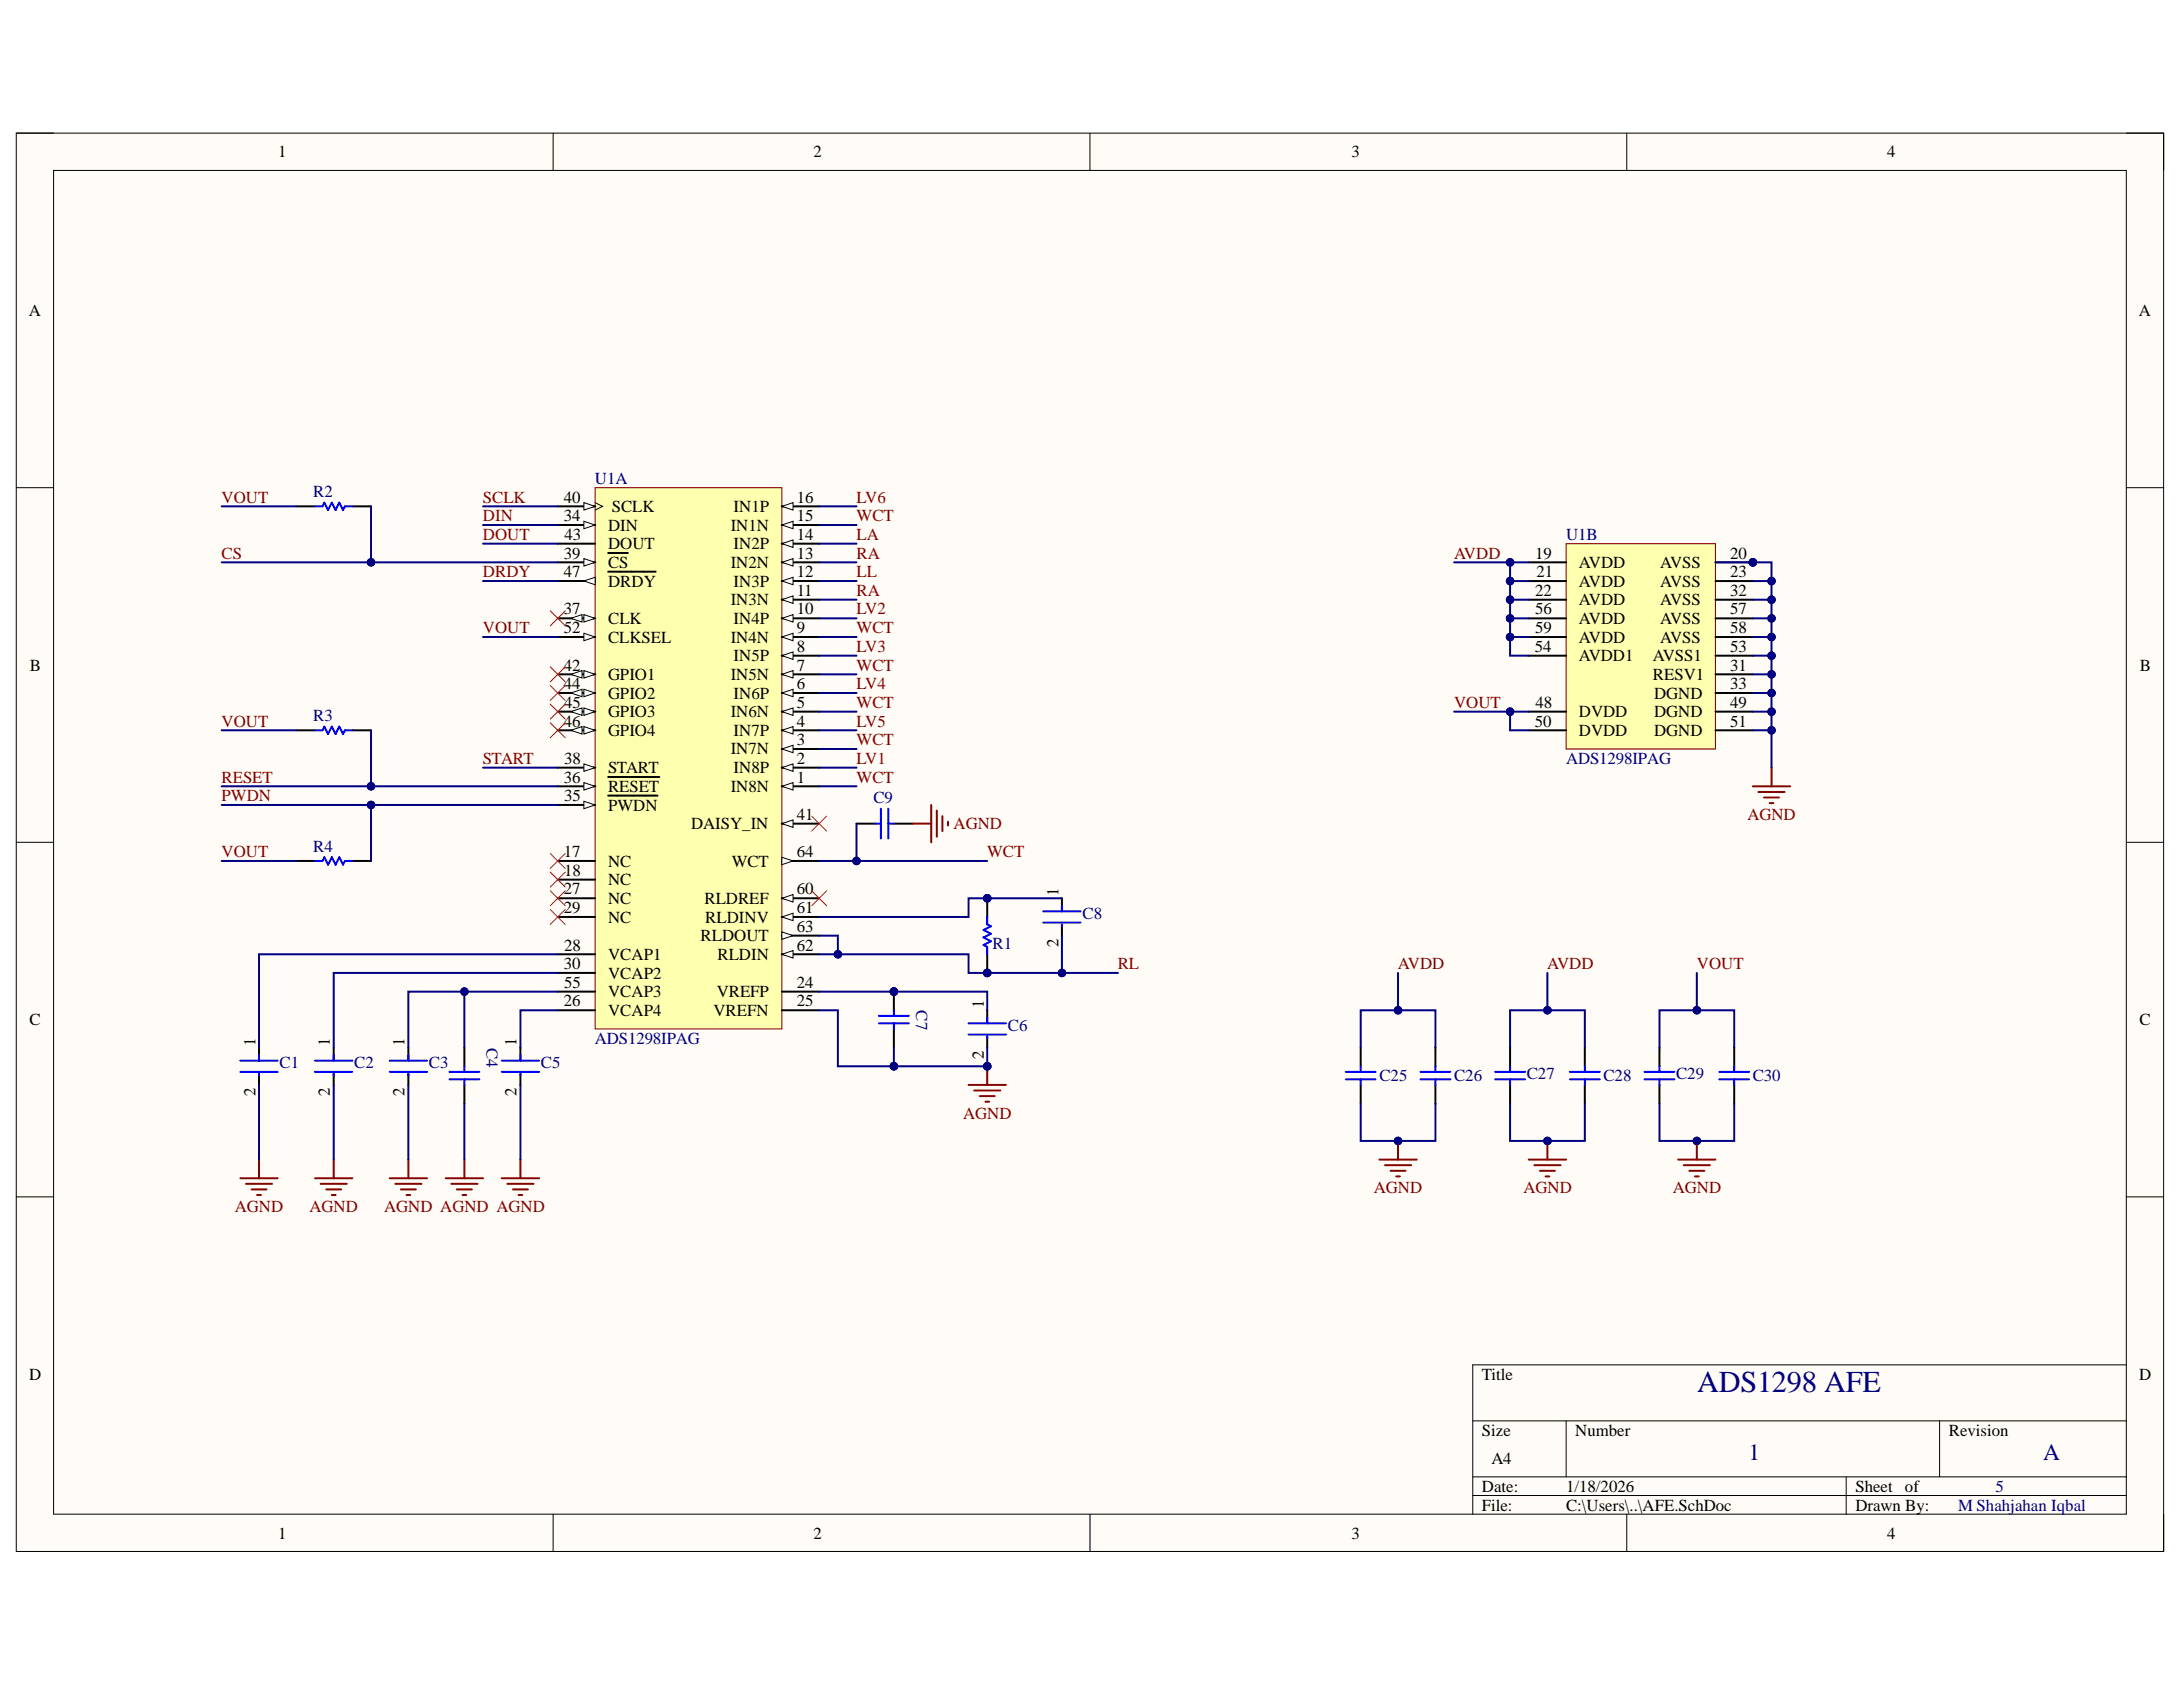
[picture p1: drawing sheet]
<svg xmlns="http://www.w3.org/2000/svg" width="279mm" height="216mm" viewBox="0 0 279 216" stroke-linecap="round" stroke-linejoin="round" font-family="sans-serif">
<defs><g id="words">
<text font-size="3.9" fill="#000080" x="217.2" y="178.1">ADS1298 AFE</text>
<g font-size="3" fill="#000080">
<text x="223.8" y="186.9">1</text>
<text x="261.5" y="186.9">A</text>
</g>
<g font-size="2.2">
<text x="35.6" y="20.1">1</text>
<text x="104.1" y="20.1">2</text>
<text x="173" y="20.1">3</text>
<text x="241.5" y="20.1">4</text>
<text x="3.7" y="40.4">A</text>
<text x="273.8" y="40.4">A</text>
<text x="72.2" y="64.3">40</text>
<text x="78.3" y="65.5">SCLK</text>
<text x="93.9" y="65.5">IN1P</text>
<text x="102" y="64.3">16</text>
<text x="72.2" y="71.5">39</text>
<text x="72.2" y="66.7">34</text>
<text x="72.3" y="69.1">43</text>
<text x="77.8" y="67.9">DIN</text>
<text x="77.8" y="70.3">DOUT</text>
<text x="93.5" y="67.9">IN1N</text>
<text x="93.9" y="70.3">IN2P</text>
<text x="102" y="66.7">15</text>
<text x="102" y="71.5">13</text>
<text x="102" y="69.1">14</text>
<text x="196.5" y="71.5">19</text>
<text x="221.5" y="71.5">20</text>
<text x="72.2" y="73.9">47</text>
<text x="77.8" y="72.7">CS</text>
<text x="77.8" y="75.1">DRDY</text>
<text x="93.5" y="72.7">IN2N</text>
<text x="93.5" y="77.5">IN3N</text>
<text x="93.9" y="75.1">IN3P</text>
<text x="102" y="76.3">11</text>
<text x="102" y="73.9">12</text>
<text x="196.5" y="76.3">22</text>
<text x="196.6" y="73.9">21</text>
<text x="202.1" y="72.7">AVDD</text>
<text x="202.1" y="75.1">AVDD</text>
<text x="202.1" y="77.5">AVDD</text>
<text x="212.5" y="72.7">AVSS</text>
<text x="212.5" y="75.1">AVSS</text>
<text x="212.5" y="77.5">AVSS</text>
<text x="221.5" y="73.9">23</text>
<text x="221.5" y="76.3">32</text>
<text x="72.2" y="78.6">37</text>
<text x="72.2" y="81.1">52</text>
<text x="77.8" y="79.9">CLK</text>
<text x="77.8" y="82.2">CLKSEL</text>
<text x="93.5" y="82.2">IN4N</text>
<text x="93.9" y="79.9">IN4P</text>
<text x="102" y="81.1">9</text>
<text x="102" y="78.6">10</text>
<text x="102" y="83.4">8</text>
<text x="196.4" y="83.4">54</text>
<text x="196.5" y="78.6">56</text>
<text x="196.5" y="81.1">59</text>
<text x="202.1" y="79.9">AVDD</text>
<text x="202.1" y="82.2">AVDD</text>
<text x="212.5" y="79.9">AVSS</text>
<text x="212.5" y="82.2">AVSS</text>
<text x="221.5" y="78.6">57</text>
<text x="221.5" y="81.1">58</text>
<text x="221.5" y="83.4">53</text>
<text x="3.8" y="85.8">B</text>
<text x="72.2" y="85.8">42</text>
<text x="72.2" y="88.2">44</text>
<text x="77.8" y="87">GPIO1</text>
<text x="77.8" y="89.4">GPIO2</text>
<text x="93.5" y="87">IN5N</text>
<text x="93.9" y="84.6">IN5P</text>
<text x="93.9" y="89.4">IN6P</text>
<text x="102" y="85.8">7</text>
<text x="102" y="88.2">6</text>
<text x="202.1" y="84.6">AVDD1</text>
<text x="211.6" y="84.6">AVSS1</text>
<text x="211.6" y="87">RESV1</text>
<text x="211.7" y="89.4">DGND</text>
<text x="221.5" y="88.2">33</text>
<text x="221.5" y="85.8">31</text>
<text x="273.9" y="85.8">B</text>
<text x="72.2" y="93">46</text>
<text x="72.2" y="90.6">45</text>
<text x="77.8" y="91.8">GPIO3</text>
<text x="77.8" y="94.2">GPIO4</text>
<text x="93.5" y="91.8">IN6N</text>
<text x="93.9" y="94.2">IN7P</text>
<text x="102" y="90.6">5</text>
<text x="102" y="95.4">3</text>
<text x="102" y="93">4</text>
<text x="196.4" y="93">50</text>
<text x="196.5" y="90.6">48</text>
<text x="202.1" y="91.8">DVDD</text>
<text x="202.1" y="94.2">DVDD</text>
<text x="211.7" y="91.8">DGND</text>
<text x="211.7" y="94.2">DGND</text>
<text x="221.5" y="90.6">49</text>
<text x="221.5" y="93">51</text>
<text x="72.2" y="100.1">36</text>
<text x="72.2" y="97.8">38</text>
<text x="77.8" y="101.3">RESET</text>
<text x="77.8" y="99">START</text>
<text x="93.5" y="96.6">IN7N</text>
<text x="93.5" y="101.3">IN8N</text>
<text x="93.9" y="99">IN8P</text>
<text x="102" y="100.1">1</text>
<text x="102" y="97.8">2</text>
<text x="72.2" y="102.6">35</text>
<text x="77.8" y="103.7">PWDN</text>
<text x="88.4" y="106.1">DAISY_IN</text>
<text x="102" y="104.9">41</text>
<text x="72.2" y="109.7">17</text>
<text x="72.2" y="112.1">18</text>
<text x="77.8" y="110.9">NC</text>
<text x="77.8" y="113.3">NC</text>
<text x="93.6" y="110.9">WCT</text>
<text x="102" y="109.7">64</text>
<text x="72.2" y="114.5">27</text>
<text x="72.2" y="116.9">29</text>
<text x="77.8" y="115.7">NC</text>
<text x="77.8" y="118.1">NC</text>
<text x="90.2" y="115.7">RLDREF</text>
<text x="90.3" y="118.1">RLDINV</text>
<text x="102" y="116.9">61</text>
<text x="102" y="119.2">63</text>
<text x="102" y="114.5">60</text>
<text x="135.5" y="114.7" transform="rotate(-90 135.5 114.7)">1</text>
<text x="72.2" y="124">30</text>
<text x="72.2" y="121.7">28</text>
<text x="77.8" y="122.8">VCAP1</text>
<text x="77.8" y="125.2">VCAP2</text>
<text x="89.7" y="120.5">RLDOUT</text>
<text x="91.8" y="122.8">RLDIN</text>
<text x="102" y="121.7">62</text>
<text x="135.5" y="121.2" transform="rotate(-90 135.5 121.2)">2</text>
<text x="3.8" y="131.2">C</text>
<text x="72.2" y="128.8">26</text>
<text x="72.2" y="126.4">55</text>
<text x="77.8" y="127.6">VCAP3</text>
<text x="77.8" y="130">VCAP4</text>
<text x="91.3" y="130">VREFN</text>
<text x="91.7" y="127.6">VREFP</text>
<text x="102" y="128.8">25</text>
<text x="102" y="126.4">24</text>
<text x="125.9" y="129.1" transform="rotate(-90 125.9 129.1)">1</text>
<text x="273.8" y="131.2">C</text>
<text x="32.7" y="133.8" transform="rotate(-90 32.7 133.8)">1</text>
<text x="42.2" y="133.8" transform="rotate(-90 42.2 133.8)">1</text>
<text x="51.8" y="133.8" transform="rotate(-90 51.8 133.8)">1</text>
<text x="66.1" y="133.8" transform="rotate(-90 66.1 133.8)">1</text>
<text x="125.9" y="135.5" transform="rotate(-90 125.9 135.5)">2</text>
<text x="32.7" y="140.3" transform="rotate(-90 32.7 140.3)">2</text>
<text x="42.2" y="140.3" transform="rotate(-90 42.2 140.3)">2</text>
<text x="51.8" y="140.3" transform="rotate(-90 51.8 140.3)">2</text>
<text x="66.1" y="140.3" transform="rotate(-90 66.1 140.3)">2</text>
<text x="3.7" y="176.6">D</text>
<text x="189.7" y="176.6">Title</text>
<text x="273.8" y="176.6">D</text>
<text x="189.7" y="183.8">Size</text>
<text x="201.6" y="183.8">Number</text>
<text x="249.4" y="183.8">Revision</text>
<text x="189.7" y="190.9">Date:</text>
<text x="190.9" y="187.3">A4</text>
<text x="200.4" y="190.9">1/18/2026</text>
<text x="237.5" y="190.9">Sheet</text>
<text x="243.8" y="190.9">of</text>
<text x="35.6" y="196.9">1</text>
<text x="104.1" y="196.9">2</text>
<text x="173" y="196.9">3</text>
<text x="189.7" y="193.3">File:</text>
<text x="200.4" y="193.3">C:\Users\..\AFE.SchDoc</text>
<text x="237.5" y="193.3">Drawn By:</text>
<text x="241.5" y="196.9">4</text>
</g>
<g font-size="2.2" fill="#800000">
<text x="28.4" y="64.3">VOUT</text>
<text x="61.8" y="64.3">SCLK</text>
<text x="109.6" y="64.3">LV6</text>
<text x="28.4" y="71.5">CS</text>
<text x="61.8" y="66.7">DIN</text>
<text x="61.8" y="69.1">DOUT</text>
<text x="109.6" y="66.7">WCT</text>
<text x="109.6" y="69.1">LA</text>
<text x="109.6" y="71.5">RA</text>
<text x="186.1" y="71.5">AVDD</text>
<text x="61.8" y="73.9">DRDY</text>
<text x="109.6" y="73.9">LL</text>
<text x="109.6" y="76.3">RA</text>
<text x="61.8" y="81.1">VOUT</text>
<text x="109.6" y="81.1">WCT</text>
<text x="109.6" y="78.6">LV2</text>
<text x="109.6" y="83.4">LV3</text>
<text x="109.6" y="85.8">WCT</text>
<text x="109.6" y="88.2">LV4</text>
<text x="28.4" y="93">VOUT</text>
<text x="109.6" y="95.4">WCT</text>
<text x="109.6" y="90.6">WCT</text>
<text x="109.6" y="93">LV5</text>
<text x="186.1" y="90.6">VOUT</text>
<text x="28.4" y="100.1">RESET</text>
<text x="61.8" y="97.8">START</text>
<text x="109.6" y="100.1">WCT</text>
<text x="109.6" y="97.8">LV1</text>
<text x="28.4" y="102.6">PWDN</text>
<text x="122.1" y="106.1">AGND</text>
<text x="223.7" y="104.9">AGND</text>
<text x="28.4" y="109.7">VOUT</text>
<text x="126.3" y="109.7">WCT</text>
<text x="143.1" y="124">RL</text>
<text x="178.9" y="124">AVDD</text>
<text x="198" y="124">AVDD</text>
<text x="217.2" y="124">VOUT</text>
<text x="123.3" y="143.2">AGND</text>
<text x="30.1" y="155.1">AGND</text>
<text x="39.6" y="155.1">AGND</text>
<text x="49.2" y="155.1">AGND AGND AGND</text>
<text x="175.8" y="152.7">AGND</text>
<text x="195" y="152.7">AGND</text>
<text x="214.1" y="152.7">AGND</text>
</g>
<g font-size="2.2" fill="#000080">
<text x="40.1" y="63.6">R2</text>
<text x="76.1" y="62">U1A</text>
<text x="200.4" y="69.1">U1B</text>
<text x="40.1" y="92.3">R3</text>
<text x="200.4" y="97.8">ADS1298IPAG</text>
<text x="111.8" y="102.8">C9</text>
<text x="40.1" y="109">R4</text>
<text x="138.5" y="117.6">C8</text>
<text x="127" y="121.4">R1</text>
<text x="117.3" y="129.3" transform="rotate(90 117.3 129.3)">C7</text>
<text x="129" y="131.9">C6</text>
<text x="35.8" y="136.7">C1</text>
<text x="45.3" y="136.7">C2</text>
<text x="54.9" y="136.7">C3</text>
<text x="62.3" y="134.1" transform="rotate(90 62.3 134.1)">C4</text>
<text x="69.2" y="136.7">C5</text>
<text x="76.1" y="133.6">ADS1298IPAG</text>
<text x="176.6" y="138.4">C25</text>
<text x="186.1" y="138.4">C26</text>
<text x="195.4" y="138.1">C27</text>
<text x="205.2" y="138.4">C28</text>
<text x="214.5" y="138.1">C29</text>
<text x="224.3" y="138.4">C30</text>
<text x="255.4" y="190.9">5</text>
<text x="250.6" y="193.3">M Shahjahan Iqbal</text>
</g>
</g></defs>
<path d="M2.1 17h274.8v181.6h-274.8z" fill-rule="evenodd" fill="#fffcf8"/>
<path d="M2.1 17h274.8v181.6h-274.8z" fill="none" stroke="#000" stroke-width=".13"/>
<path d="M6.9 21.8h265.2v172h-265.2z" fill-rule="evenodd" fill="#fffcf8"/>
<g fill="none" stroke="#000" stroke-width=".13">
<path d="M2.1 17h4.8M70.8 17v4.8M139.5 17v4.8M208.2 17v4.8M272.1 17h4.8v4.8M6.9 21.8h265.2v172h-265.2zM2.1 62.4h4.8M272.1 62.4h4.8M2.1 107.8h4.8M272.1 107.8h4.8M2.1 153.2h4.8M272.1 153.2h4.8"/>
<path d="M272.1 174.7h-83.6v19.1M70.8 193.8v4.8M139.5 193.8v4.8M188.5 181.8h83.6M188.5 189h83.6M188.5 191.4h83.6M200.5 181.8v7.2M208.2 193.8v4.8M236.3 189v4.8M248.2 181.8v7.2M276.9 193.8v4.8"/>
</g>
<path d="M76.2 62.4h23.9v69.3h-23.9z" fill-rule="evenodd" fill="#ffffb0"/>
<path d="M76.2 62.4h23.9v69.3h-23.9z" fill="none" stroke="#800000" stroke-width=".13"/>
<path d="M71.4 79.1h4.8" fill="none" stroke="#000" stroke-width=".25"/>
<path d="M74.7 78.7l1.5 .4-1.5 .5z" fill="#f8fcff"/>
<path d="M74.7 78.7l1.5 .4-1.5 .5z" fill="none" stroke="#000" stroke-width=".13"/>
<path d="M73.1 79.1l1.4-.4v.9z" fill="#f8fcff"/>
<path d="M73.1 79.1l1.4-.4v.9z" fill="none" stroke="#000" stroke-width=".13"/>
<path d="M71.4 81.5h4.8" fill="none" stroke="#000" stroke-width=".25"/>
<path d="M74.7 81l1.5 .5-1.5 .5z" fill="#f8fcff"/>
<path d="M74.7 81l1.5 .5-1.5 .5z" fill="none" stroke="#000" stroke-width=".13"/>
<path d="M71.4 72h4.8" fill="none" stroke="#000" stroke-width=".25"/>
<path d="M74.7 71.5l1.5 .5-1.5 .4z" fill="#f8fcff"/>
<path d="M74.7 71.5l1.5 .5-1.5 .4z" fill="none" stroke="#000" stroke-width=".13"/>
<path d="M77.8 70.8h2.6M100.1 105.4h4.7" fill="none" stroke="#000" stroke-width=".25"/>
<path d="M100.1 105.4l1.4-.5v1z" fill="#f8fcff"/>
<path d="M100.1 105.4l1.4-.5v1z" fill="none" stroke="#000" stroke-width=".13"/>
<path d="M71.4 67.2h4.8" fill="none" stroke="#000" stroke-width=".25"/>
<path d="M74.7 66.7l1.5 .5-1.5 .5z" fill="#f8fcff"/>
<path d="M74.7 66.7l1.5 .5-1.5 .5z" fill="none" stroke="#000" stroke-width=".13"/>
<path d="M71.4 69.6h4.8M71.4 74.4h4.8" fill="none" stroke="#000" stroke-width=".25"/>
<path d="M74.7 74.4l1.5-.5v.9z" fill="#f8fcff"/>
<path d="M74.7 74.4l1.5-.5v.9z" fill="none" stroke="#000" stroke-width=".13"/>
<path d="M77.8 73.2h6.1M71.4 86.3h4.8" fill="none" stroke="#000" stroke-width=".25"/>
<path d="M74.7 85.8l1.5 .5-1.5 .5z" fill="#f8fcff"/>
<path d="M74.7 85.8l1.5 .5-1.5 .5z" fill="none" stroke="#000" stroke-width=".13"/>
<path d="M73.1 86.3l1.4-.5v1z" fill="#f8fcff"/>
<path d="M73.1 86.3l1.4-.5v1z" fill="none" stroke="#000" stroke-width=".13"/>
<path d="M71.4 88.7h4.8" fill="none" stroke="#000" stroke-width=".25"/>
<path d="M74.7 88.2l1.5 .5-1.5 .5z" fill="#f8fcff"/>
<path d="M74.7 88.2l1.5 .5-1.5 .5z" fill="none" stroke="#000" stroke-width=".13"/>
<path d="M73.1 88.7l1.4-.5v1z" fill="#f8fcff"/>
<path d="M73.1 88.7l1.4-.5v1z" fill="none" stroke="#000" stroke-width=".13"/>
<path d="M71.4 91.1h4.8" fill="none" stroke="#000" stroke-width=".25"/>
<path d="M74.7 90.6l1.5 .5-1.5 .5z" fill="#f8fcff"/>
<path d="M74.7 90.6l1.5 .5-1.5 .5z" fill="none" stroke="#000" stroke-width=".13"/>
<path d="M73.1 91.1l1.4-.5v1z" fill="#f8fcff"/>
<path d="M73.1 91.1l1.4-.5v1z" fill="none" stroke="#000" stroke-width=".13"/>
<path d="M71.4 93.5h4.8" fill="none" stroke="#000" stroke-width=".25"/>
<path d="M74.7 93l1.5 .5-1.5 .4z" fill="#f8fcff"/>
<path d="M74.7 93l1.5 .5-1.5 .4z" fill="none" stroke="#000" stroke-width=".13"/>
<path d="M73.1 93.5l1.4-.5v.9z" fill="#f8fcff"/>
<path d="M73.1 93.5l1.4-.5v.9z" fill="none" stroke="#000" stroke-width=".13"/>
<path d="M100.1 67.2h4.7" fill="none" stroke="#000" stroke-width=".25"/>
<path d="M100.1 67.2l1.4-.5v1z" fill="#f8fcff"/>
<path d="M100.1 67.2l1.4-.5v1z" fill="none" stroke="#000" stroke-width=".13"/>
<path d="M100.1 64.8h4.7" fill="none" stroke="#000" stroke-width=".25"/>
<path d="M100.1 64.8l1.4-.5v1z" fill="#f8fcff"/>
<path d="M100.1 64.8l1.4-.5v1z" fill="none" stroke="#000" stroke-width=".13"/>
<path d="M100.1 72h4.7" fill="none" stroke="#000" stroke-width=".25"/>
<path d="M100.1 72l1.4-.5v.9z" fill="#f8fcff"/>
<path d="M100.1 72l1.4-.5v.9z" fill="none" stroke="#000" stroke-width=".13"/>
<path d="M100.1 69.6h4.7" fill="none" stroke="#000" stroke-width=".25"/>
<path d="M100.1 69.6l1.4-.5v1z" fill="#f8fcff"/>
<path d="M100.1 69.6l1.4-.5v1z" fill="none" stroke="#000" stroke-width=".13"/>
<path d="M100.1 76.7h4.7" fill="none" stroke="#000" stroke-width=".25"/>
<path d="M100.1 76.7l1.4-.4v.9z" fill="#f8fcff"/>
<path d="M100.1 76.7l1.4-.4v.9z" fill="none" stroke="#000" stroke-width=".13"/>
<path d="M100.1 74.4h4.7" fill="none" stroke="#000" stroke-width=".25"/>
<path d="M100.1 74.4l1.4-.5v.9z" fill="#f8fcff"/>
<path d="M100.1 74.4l1.4-.5v.9z" fill="none" stroke="#000" stroke-width=".13"/>
<path d="M100.1 81.5h4.7" fill="none" stroke="#000" stroke-width=".25"/>
<path d="M100.1 81.5l1.4-.5v1z" fill="#f8fcff"/>
<path d="M100.1 81.5l1.4-.5v1z" fill="none" stroke="#000" stroke-width=".13"/>
<path d="M100.1 79.1h4.7" fill="none" stroke="#000" stroke-width=".25"/>
<path d="M100.1 79.1l1.4-.4v.9z" fill="#f8fcff"/>
<path d="M100.1 79.1l1.4-.4v.9z" fill="none" stroke="#000" stroke-width=".13"/>
<path d="M100.1 86.3h4.7" fill="none" stroke="#000" stroke-width=".25"/>
<path d="M100.1 86.3l1.4-.5v1z" fill="#f8fcff"/>
<path d="M100.1 86.3l1.4-.5v1z" fill="none" stroke="#000" stroke-width=".13"/>
<path d="M100.1 83.9h4.7" fill="none" stroke="#000" stroke-width=".25"/>
<path d="M100.1 83.9l1.4-.5v1z" fill="#f8fcff"/>
<path d="M100.1 83.9l1.4-.5v1z" fill="none" stroke="#000" stroke-width=".13"/>
<path d="M100.1 91.1h4.7" fill="none" stroke="#000" stroke-width=".25"/>
<path d="M100.1 91.1l1.4-.5v1z" fill="#f8fcff"/>
<path d="M100.1 91.1l1.4-.5v1z" fill="none" stroke="#000" stroke-width=".13"/>
<path d="M100.1 88.7h4.7" fill="none" stroke="#000" stroke-width=".25"/>
<path d="M100.1 88.7l1.4-.5v1z" fill="#f8fcff"/>
<path d="M100.1 88.7l1.4-.5v1z" fill="none" stroke="#000" stroke-width=".13"/>
<path d="M100.1 95.9h4.7" fill="none" stroke="#000" stroke-width=".25"/>
<path d="M100.1 95.9l1.4-.5v.9z" fill="#f8fcff"/>
<path d="M100.1 95.9l1.4-.5v.9z" fill="none" stroke="#000" stroke-width=".13"/>
<path d="M100.1 93.5h4.7" fill="none" stroke="#000" stroke-width=".25"/>
<path d="M100.1 93.5l1.4-.5v.9z" fill="#f8fcff"/>
<path d="M100.1 93.5l1.4-.5v.9z" fill="none" stroke="#000" stroke-width=".13"/>
<path d="M100.1 100.6h4.7" fill="none" stroke="#000" stroke-width=".25"/>
<path d="M100.1 100.6l1.4-.4v.9z" fill="#f8fcff"/>
<path d="M100.1 100.6l1.4-.4v.9z" fill="none" stroke="#000" stroke-width=".13"/>
<path d="M100.1 98.2h4.7" fill="none" stroke="#000" stroke-width=".25"/>
<path d="M100.1 98.2l1.4-.4v.9z" fill="#f8fcff"/>
<path d="M100.1 98.2l1.4-.4v.9z" fill="none" stroke="#000" stroke-width=".13"/>
<path d="M71.4 110.2h4.8M71.4 112.6h4.8M71.4 115h4.8M71.4 117.4h4.8M71.4 103h4.8" fill="none" stroke="#000" stroke-width=".25"/>
<path d="M74.7 102.5l1.5 .5-1.5 .5z" fill="#f8fcff"/>
<path d="M74.7 102.5l1.5 .5-1.5 .5z" fill="none" stroke="#000" stroke-width=".13"/>
<path d="M77.8 101.8h6.4M100.1 122.1h4.7" fill="none" stroke="#000" stroke-width=".25"/>
<path d="M100.1 122.1l1.4-.4v.9z" fill="#f8fcff"/>
<path d="M100.1 122.1l1.4-.4v.9z" fill="none" stroke="#000" stroke-width=".13"/>
<path d="M100.1 117.4h4.7" fill="none" stroke="#000" stroke-width=".25"/>
<path d="M100.1 117.4l1.4-.5v.9z" fill="#f8fcff"/>
<path d="M100.1 117.4l1.4-.5v.9z" fill="none" stroke="#000" stroke-width=".13"/>
<path d="M100.1 119.7h4.7" fill="none" stroke="#000" stroke-width=".25"/>
<path d="M100.1 119.3l1.4 .4-1.4 .5z" fill="#f8fcff"/>
<path d="M100.1 119.3l1.4 .4-1.4 .5z" fill="none" stroke="#000" stroke-width=".13"/>
<path d="M100.1 115h4.7" fill="none" stroke="#000" stroke-width=".25"/>
<path d="M100.1 115l1.4-.5v.9z" fill="#f8fcff"/>
<path d="M100.1 115l1.4-.5v.9z" fill="none" stroke="#000" stroke-width=".13"/>
<path d="M71.4 100.6h4.8" fill="none" stroke="#000" stroke-width=".25"/>
<path d="M74.7 100.2l1.5 .4-1.5 .5z" fill="#f8fcff"/>
<path d="M74.7 100.2l1.5 .4-1.5 .5z" fill="none" stroke="#000" stroke-width=".13"/>
<path d="M71.4 64.8h4.8M77.8 99.4h6.6" fill="none" stroke="#000" stroke-width=".25"/>
<path d="M74.7 64.3l1.5 .5-1.5 .5z" fill="#f8fcff"/>
<path d="M74.7 64.3l1.5 .5-1.5 .5zM76.2 64.3l.9 .5-.9 .5" fill="none" stroke="#000" stroke-width=".13"/>
<path d="M71.4 98.2h4.8" fill="none" stroke="#000" stroke-width=".25"/>
<path d="M74.7 97.8l1.5 .4-1.5 .5z" fill="#f8fcff"/>
<path d="M74.7 97.8l1.5 .4-1.5 .5z" fill="none" stroke="#000" stroke-width=".13"/>
<path d="M100.1 110.2h4.7M71.4 122.1h4.8M71.4 124.5h4.8M71.4 126.9h4.8M71.4 129.3h4.8M100.1 126.9h4.7M100.1 129.3h4.7" fill="none" stroke="#000" stroke-width=".25"/>
<path d="M100.1 109.7l1.4 .5-1.4 .5z" fill="#f8fcff"/>
<path d="M100.1 109.7l1.4 .5-1.4 .5z" fill="none" stroke="#000" stroke-width=".13"/>
<circle cx="224.3" cy="72" r=".48" fill="#000080"/>
<circle cx="224.3" cy="72" r=".48" fill="none" stroke="#000080" stroke-width=".13"/>
<path d="M200.5 69.6h19.1v26.3h-19.1z" fill-rule="evenodd" fill="#ffffb0"/>
<path d="M200.5 69.6h19.1v26.3h-19.1z" fill="none" stroke="#800000" stroke-width=".13"/>
<path d="M195.7 72h4.8M195.7 74.4h4.8M195.7 76.8h4.8M195.7 79.1h4.8M219.6 72h4.7M195.7 81.5h4.8M195.7 83.9h4.8" fill="none" stroke="#000" stroke-width=".25"/>
<circle cx="224.3" cy="72" r=".48" fill="#000080"/>
<circle cx="224.3" cy="72" r=".48" fill="none" stroke="#000080" stroke-width=".13"/>
<g fill="none" stroke="#000" stroke-width=".25">
<path d="M219.6 74.4h4.7M219.6 76.8h4.7M219.6 79.1h4.7M195.7 91.1h4.8M195.7 93.5h4.8M219.6 81.5h4.7M219.6 83.9h4.7M219.6 88.7h4.7M219.6 91.1h4.7M219.6 93.5h4.7M219.6 86.3h4.7M33.2 134.1v1.6"/>
<path d="M33.2 137.4v1.4M42.7 134.1v1.6M42.7 137.4v1.4M52.3 134.1v1.6M52.3 137.4v1.4M59.4 134.1v2.4M59.4 138.8v2.4M66.6 134.1v1.6M66.6 137.4v1.4"/>
</g>
<g fill="none" stroke="#800000" stroke-width=".25">
<path d="M226.7 98.2v2.4M224.3 100.6h4.8M225.1 101.4h3.3M225.8 102.1h1.9M226.5 102.8h.5M30.8 150.8h4.7M31.5 151.5h3.3M32.2 152.2h1.9M32.9 152.9h.5M33.2 148.4v2.4M40.3 150.8h4.8M41 151.5h3.4"/>
<path d="M41.8 152.2h1.9M42.5 152.9h.4M42.7 148.4v2.4M49.9 150.8h4.8M50.6 151.5h3.3M51.3 152.2h1.9M52 152.9h.5M52.3 148.4v2.4M57 150.8h4.8M57.8 151.5h3.3M58.5 152.2h1.9M59.2 152.9h.5"/>
<path d="M59.4 148.4v2.4M64.2 150.8h4.8M64.9 151.5h3.4M65.7 152.2h1.9M66.4 152.9h.4M66.6 148.4v2.4"/>
</g>
<g fill="none" stroke="#f00" stroke-width=".13">
<path d="M70.4 85.3l1.9 2M70.4 87.7l1.9 1.9M70.4 90.1l1.9 1.9M70.4 92.5l1.9 1.9M72.3 85.3l-1.9 2M72.3 87.7l-1.9 1.9M72.3 90.1l-1.9 1.9M72.3 92.5l-1.9 1.9M70.4 109.2l1.9 1.9M70.4 111.6l1.9 1.9M70.4 114l1.9 1.9M70.4 116.4l1.9 1.9"/>
<path d="M72.3 109.2l-1.9 1.9M72.3 111.6l-1.9 1.9M72.3 114l-1.9 1.9M72.3 116.4l-1.9 1.9M103.9 104.5l1.9 1.9M103.9 114l1.9 1.9M105.8 104.5l-1.9 1.9M105.8 114l-1.9 1.9"/>
</g>
<g fill="none" stroke="#00f" stroke-width=".25">
<path d="M30.8 135.7h4.7M30.8 137.2h4.7M33.2 135v.7M33.2 137.4v.3M40.3 135.7h4.8M40.3 137.2h4.8M42.7 135v.7M42.7 137.4v.3M49.9 135.7h4.8M49.9 137.2h4.8M52.3 135v.7M52.3 137.4v.3"/>
<path d="M57.5 137.2h3.9M57.5 138.1h3.9M59.4 136.5v.7M59.4 138.1v.7M64.2 135.7h4.8M64.2 137.2h4.8M66.6 135v.7M66.6 137.4v.3"/>
</g>
<circle cx="114.4" cy="126.9" r=".48" fill="#000080"/>
<circle cx="114.4" cy="126.9" r=".48" fill="none" stroke="#000080" stroke-width=".13"/>
<path d="M114.4 126.9v2.4M114.4 131.7v2.4" fill="none" stroke="#000" stroke-width=".25"/>
<circle cx="114.4" cy="126.9" r=".48" fill="#000080"/>
<circle cx="114.4" cy="126.9" r=".48" fill="none" stroke="#000080" stroke-width=".13"/>
<path d="M112.5 131h3.8M112.5 130h3.8M114.4 129.3v.7M114.4 131v.7M124 131h4.7M124 132.4h4.7M126.4 130.2v.8M126.4 132.6v.3" fill="none" stroke="#00f" stroke-width=".25"/>
<path d="M126.4 129.3v1.7M126.4 132.6v1.5" fill="none" stroke="#000" stroke-width=".25"/>
<path d="M124 138.8h4.7M124.7 139.6h3.3M126.4 136.5v2.3M125.4 140.3h1.9M126.1 141h.5" fill="none" stroke="#800000" stroke-width=".25"/>
<circle cx="126.4" cy="136.5" r=".48" fill="#000080"/>
<circle cx="126.4" cy="136.5" r=".48" fill="none" stroke="#000080" stroke-width=".13"/>
<path d="M70.4 78.2l1.9 1.9M72.3 78.2l-1.9 1.9" fill="none" stroke="#f00" stroke-width=".13"/>
<path d="M135.9 115v1.6M135.9 118.3v1.4" fill="none" stroke="#000" stroke-width=".25"/>
<path d="M133.5 116.6h4.8M133.5 118.1h4.8M135.9 115.9v.7M135.9 118.3v.2" fill="none" stroke="#00f" stroke-width=".25"/>
<circle cx="126.4" cy="124.5" r=".48" fill="#000080"/>
<circle cx="126.4" cy="124.5" r=".48" fill="none" stroke="#000080" stroke-width=".13"/>
<circle cx="126.4" cy="115" r=".48" fill="#000080"/>
<circle cx="126.4" cy="115" r=".48" fill="none" stroke="#000080" stroke-width=".13"/>
<path d="M126.4 122.1v2.4" fill="none" stroke="#000" stroke-width=".25"/>
<circle cx="126.4" cy="124.5" r=".48" fill="#000080"/>
<circle cx="126.4" cy="124.5" r=".48" fill="none" stroke="#000080" stroke-width=".13"/>
<path d="M126.4 115v2.4" fill="none" stroke="#000" stroke-width=".25"/>
<circle cx="126.4" cy="115" r=".48" fill="#000080"/>
<circle cx="126.4" cy="115" r=".48" fill="none" stroke="#000080" stroke-width=".13"/>
<g fill="none" stroke="#00f" stroke-width=".25">
<path d="M40.3 64.8h1l.2-.5 .5 1 .5-1 .4 1 .5-1 .5 1 .2-.5h1M40.3 93.5h1l.2-.5 .5 .9 .5-.9 .4 .9 .5-.9 .5 .9 .2-.4h1M40.3 110.2h1l.2-.5 .5 1 .5-1 .4 1 .5-1 .5 1 .2-.5h1M112 105.4h.7M112.7 103.5v3.8M113.7 103.5v3.8M113.7 105.4h.7M126.4 117.4v.9l.4 .2-.9 .5 .9 .5-.9 .5 .9 .5-.9 .4 .5 .3v.9M172.2 138.1h3.9M172.2 137.2h3.9M174.2 136.5v.7M174.2 138.1v.8"/>
<path d="M181.8 138.1h3.8M181.8 137.2h3.8M183.7 136.5v.7M183.7 138.1v.8M191.4 138.1h3.8M191.4 137.2h3.8M193.3 136.5v.7M193.3 138.1v.8M200.9 138.1h3.9M200.9 137.2h3.9M202.8 136.5v.7M202.8 138.1v.8"/>
<path d="M210.5 138.1h3.8M210.5 137.2h3.8M212.4 136.5v.7M212.4 138.1v.8M220 138.1h3.9M220 137.2h3.9M222 136.5v.7M222 138.1v.8"/>
</g>
<g fill="none" stroke="#000" stroke-width=".25">
<path d="M37.9 64.8h2.4M45.1 64.8h2.4M37.9 93.5h2.4M45.1 93.5h2.4M37.9 110.2h2.4M45.1 110.2h2.4M109.6 105.4h2.4M114.4 105.4h2.4M174.2 134.1v2.4M174.2 138.9v2.3M183.7 134.1v2.4M183.7 138.9v2.3"/>
<path d="M193.3 134.1v2.4M193.3 138.9v2.3M202.8 134.1v2.4M202.8 138.9v2.3M212.4 134.1v2.4M212.4 138.9v2.3M222 134.1v2.4M222 138.9v2.3"/>
</g>
<path d="M116.8 105.4h2.4M119.2 103v4.8M119.9 103.7v3.4M120.6 104.5v1.9M121.3 105.2v.4M176.5 148.4h4.8M177.3 149.1h3.3M178 149.8h1.9M178.7 150.6h.5M178.9 146v2.4" fill="none" stroke="#800000" stroke-width=".25"/>
<circle cx="178.9" cy="146" r=".48" fill="#000080"/>
<circle cx="178.9" cy="146" r=".48" fill="none" stroke="#000080" stroke-width=".13"/>
<path d="M195.7 148.4h4.8M196.4 149.1h3.3M197.1 149.8h1.9M197.8 150.6h.5M198.1 146v2.4" fill="none" stroke="#800000" stroke-width=".25"/>
<circle cx="198.1" cy="146" r=".48" fill="#000080"/>
<circle cx="198.1" cy="146" r=".48" fill="none" stroke="#000080" stroke-width=".13"/>
<path d="M214.8 148.4h4.8M215.5 149.1h3.4M216.2 149.8h1.9M216.9 150.6h.5M217.2 146v2.4" fill="none" stroke="#800000" stroke-width=".25"/>
<circle cx="217.2" cy="146" r=".48" fill="#000080"/>
<circle cx="217.2" cy="146" r=".48" fill="none" stroke="#000080" stroke-width=".13"/>
<path d="M224.3 93.5h2.4v4.7" fill="none" stroke="#000080" stroke-width=".25"/>
<circle cx="226.7" cy="93.5" r=".48" fill="#000080"/>
<circle cx="226.7" cy="93.5" r=".48" fill="none" stroke="#000080" stroke-width=".13"/>
<path d="M224.3 88.7h2.4v2.4" fill="none" stroke="#000080" stroke-width=".25"/>
<circle cx="226.7" cy="88.7" r=".48" fill="#000080"/>
<circle cx="226.7" cy="88.7" r=".48" fill="none" stroke="#000080" stroke-width=".13"/>
<circle cx="226.7" cy="91.1" r=".48" fill="#000080"/>
<circle cx="226.7" cy="91.1" r=".48" fill="none" stroke="#000080" stroke-width=".13"/>
<path d="M224.3 86.3h2.4v2.4" fill="none" stroke="#000080" stroke-width=".25"/>
<circle cx="226.7" cy="86.3" r=".48" fill="#000080"/>
<circle cx="226.7" cy="86.3" r=".48" fill="none" stroke="#000080" stroke-width=".13"/>
<circle cx="226.7" cy="88.7" r=".48" fill="#000080"/>
<circle cx="226.7" cy="88.7" r=".48" fill="none" stroke="#000080" stroke-width=".13"/>
<path d="M224.3 81.5h2.4v2.4" fill="none" stroke="#000080" stroke-width=".25"/>
<circle cx="226.7" cy="81.5" r=".48" fill="#000080"/>
<circle cx="226.7" cy="81.5" r=".48" fill="none" stroke="#000080" stroke-width=".13"/>
<circle cx="226.7" cy="83.9" r=".48" fill="#000080"/>
<circle cx="226.7" cy="83.9" r=".48" fill="none" stroke="#000080" stroke-width=".13"/>
<path d="M224.3 79.1h2.4v2.4" fill="none" stroke="#000080" stroke-width=".25"/>
<circle cx="226.7" cy="79.1" r=".48" fill="#000080"/>
<circle cx="226.7" cy="79.1" r=".48" fill="none" stroke="#000080" stroke-width=".13"/>
<circle cx="226.7" cy="81.5" r=".48" fill="#000080"/>
<circle cx="226.7" cy="81.5" r=".48" fill="none" stroke="#000080" stroke-width=".13"/>
<path d="M224.3 74.4h2.4v2.4" fill="none" stroke="#000080" stroke-width=".25"/>
<circle cx="226.7" cy="74.4" r=".48" fill="#000080"/>
<circle cx="226.7" cy="74.4" r=".48" fill="none" stroke="#000080" stroke-width=".13"/>
<circle cx="226.7" cy="76.7" r=".48" fill="#000080"/>
<circle cx="226.7" cy="76.7" r=".48" fill="none" stroke="#000080" stroke-width=".13"/>
<path d="M193.3 72v2.4h2.4" fill="none" stroke="#000080" stroke-width=".25"/>
<circle cx="193.3" cy="74.4" r=".48" fill="#000080"/>
<circle cx="193.3" cy="74.4" r=".48" fill="none" stroke="#000080" stroke-width=".13"/>
<circle cx="193.3" cy="72" r=".48" fill="#000080"/>
<circle cx="193.3" cy="72" r=".48" fill="none" stroke="#000080" stroke-width=".13"/>
<path d="M193.3 74.4v2.4h2.4" fill="none" stroke="#000080" stroke-width=".25"/>
<circle cx="193.3" cy="76.7" r=".48" fill="#000080"/>
<circle cx="193.3" cy="76.7" r=".48" fill="none" stroke="#000080" stroke-width=".13"/>
<circle cx="193.3" cy="74.4" r=".48" fill="#000080"/>
<circle cx="193.3" cy="74.4" r=".48" fill="none" stroke="#000080" stroke-width=".13"/>
<path d="M193.3 76.8v2.3h2.4" fill="none" stroke="#000080" stroke-width=".25"/>
<circle cx="193.3" cy="79.1" r=".48" fill="#000080"/>
<circle cx="193.3" cy="79.1" r=".48" fill="none" stroke="#000080" stroke-width=".13"/>
<circle cx="193.3" cy="76.7" r=".48" fill="#000080"/>
<circle cx="193.3" cy="76.7" r=".48" fill="none" stroke="#000080" stroke-width=".13"/>
<path d="M193.3 79.1v2.4h2.4" fill="none" stroke="#000080" stroke-width=".25"/>
<circle cx="193.3" cy="81.5" r=".48" fill="#000080"/>
<circle cx="193.3" cy="81.5" r=".48" fill="none" stroke="#000080" stroke-width=".13"/>
<circle cx="193.3" cy="79.1" r=".48" fill="#000080"/>
<circle cx="193.3" cy="79.1" r=".48" fill="none" stroke="#000080" stroke-width=".13"/>
<path d="M193.3 81.5v2.4h2.4" fill="none" stroke="#000080" stroke-width=".25"/>
<circle cx="193.3" cy="81.5" r=".48" fill="#000080"/>
<circle cx="193.3" cy="81.5" r=".48" fill="none" stroke="#000080" stroke-width=".13"/>
<path d="M193.3 91.1v2.4h2.4" fill="none" stroke="#000080" stroke-width=".25"/>
<circle cx="193.3" cy="91.1" r=".48" fill="#000080"/>
<circle cx="193.3" cy="91.1" r=".48" fill="none" stroke="#000080" stroke-width=".13"/>
<path d="M104.8 72h4.8M104.8 64.8h4.8M104.8 69.6h4.8M104.8 74.4h4.8M104.8 79.1h4.8M61.8 81.5h9.6M104.8 83.9h4.8M104.8 88.7h4.8M104.8 93.5h4.8M104.8 98.2h4.8M71.4 129.3h-4.8v4.8M71.4 126.9h-12v7.2" fill="none" stroke="#000080" stroke-width=".25"/>
<circle cx="59.4" cy="126.9" r=".48" fill="#000080"/>
<circle cx="59.4" cy="126.9" r=".48" fill="none" stroke="#000080" stroke-width=".13"/>
<path d="M59.4 126.9h-7.1v7.2" fill="none" stroke="#000080" stroke-width=".25"/>
<circle cx="59.4" cy="126.9" r=".48" fill="#000080"/>
<circle cx="59.4" cy="126.9" r=".48" fill="none" stroke="#000080" stroke-width=".13"/>
<path d="M33.2 138.8v9.6M42.7 138.8v9.6M52.3 138.8v9.6M66.6 138.8v9.6M71.4 124.5h-28.7v9.6M71.4 122.1h-38.2v12M104.8 126.9h9.6M59.4 141.2v7.2" fill="none" stroke="#000080" stroke-width=".25"/>
<circle cx="114.4" cy="126.9" r=".48" fill="#000080"/>
<circle cx="114.4" cy="126.9" r=".48" fill="none" stroke="#000080" stroke-width=".13"/>
<path d="M104.8 129.3h2.4v7.2h7.2" fill="none" stroke="#000080" stroke-width=".25"/>
<circle cx="114.4" cy="136.5" r=".48" fill="#000080"/>
<circle cx="114.4" cy="136.5" r=".48" fill="none" stroke="#000080" stroke-width=".13"/>
<path d="M114.4 126.9h12v2.4" fill="none" stroke="#000080" stroke-width=".25"/>
<circle cx="114.4" cy="126.9" r=".48" fill="#000080"/>
<circle cx="114.4" cy="126.9" r=".48" fill="none" stroke="#000080" stroke-width=".13"/>
<path d="M114.4 134.1v2.4" fill="none" stroke="#000080" stroke-width=".25"/>
<circle cx="114.4" cy="136.5" r=".48" fill="#000080"/>
<circle cx="114.4" cy="136.5" r=".48" fill="none" stroke="#000080" stroke-width=".13"/>
<path d="M28.4 72h43M61.8 64.8h9.6M61.8 67.2h9.6M61.8 69.6h9.6" fill="none" stroke="#000080" stroke-width=".25"/>
<circle cx="47.5" cy="72" r=".48" fill="#000080"/>
<circle cx="47.5" cy="72" r=".48" fill="none" stroke="#000080" stroke-width=".13"/>
<path d="M61.8 74.4h9.6M61.8 98.2h9.6M28.4 100.6h43" fill="none" stroke="#000080" stroke-width=".25"/>
<circle cx="47.5" cy="100.6" r=".48" fill="#000080"/>
<circle cx="47.5" cy="100.6" r=".48" fill="none" stroke="#000080" stroke-width=".13"/>
<path d="M28.4 103h43" fill="none" stroke="#000080" stroke-width=".25"/>
<circle cx="47.5" cy="103" r=".48" fill="#000080"/>
<circle cx="47.5" cy="103" r=".48" fill="none" stroke="#000080" stroke-width=".13"/>
<path d="M104.8 119.7h2.4v2.4" fill="none" stroke="#000080" stroke-width=".25"/>
<circle cx="107.2" cy="122.1" r=".48" fill="#000080"/>
<circle cx="107.2" cy="122.1" r=".48" fill="none" stroke="#000080" stroke-width=".13"/>
<path d="M47.5 64.8v7.2" fill="none" stroke="#000080" stroke-width=".25"/>
<circle cx="47.5" cy="72" r=".48" fill="#000080"/>
<circle cx="47.5" cy="72" r=".48" fill="none" stroke="#000080" stroke-width=".13"/>
<path d="M47.5 93.5v7.1" fill="none" stroke="#000080" stroke-width=".25"/>
<circle cx="47.5" cy="100.6" r=".48" fill="#000080"/>
<circle cx="47.5" cy="100.6" r=".48" fill="none" stroke="#000080" stroke-width=".13"/>
<path d="M47.5 103v7.2" fill="none" stroke="#000080" stroke-width=".25"/>
<circle cx="47.5" cy="103" r=".48" fill="#000080"/>
<circle cx="47.5" cy="103" r=".48" fill="none" stroke="#000080" stroke-width=".13"/>
<path d="M109.6 105.4v4.8" fill="none" stroke="#000080" stroke-width=".25"/>
<circle cx="109.6" cy="110.2" r=".48" fill="#000080"/>
<circle cx="109.6" cy="110.2" r=".48" fill="none" stroke="#000080" stroke-width=".13"/>
<path d="M114.4 136.5h12" fill="none" stroke="#000080" stroke-width=".25"/>
<circle cx="114.4" cy="136.5" r=".48" fill="#000080"/>
<circle cx="114.4" cy="136.5" r=".48" fill="none" stroke="#000080" stroke-width=".13"/>
<circle cx="126.4" cy="136.5" r=".48" fill="#000080"/>
<circle cx="126.4" cy="136.5" r=".48" fill="none" stroke="#000080" stroke-width=".13"/>
<path d="M126.4 134.1v2.4" fill="none" stroke="#000080" stroke-width=".25"/>
<circle cx="126.4" cy="136.5" r=".48" fill="#000080"/>
<circle cx="126.4" cy="136.5" r=".48" fill="none" stroke="#000080" stroke-width=".13"/>
<path d="M174.2 141.2v4.8h9.5v-4.8" fill="none" stroke="#000080" stroke-width=".25"/>
<circle cx="178.9" cy="146" r=".48" fill="#000080"/>
<circle cx="178.9" cy="146" r=".48" fill="none" stroke="#000080" stroke-width=".13"/>
<path d="M193.3 141.2v4.8h9.5v-4.8" fill="none" stroke="#000080" stroke-width=".25"/>
<circle cx="198.1" cy="146" r=".48" fill="#000080"/>
<circle cx="198.1" cy="146" r=".48" fill="none" stroke="#000080" stroke-width=".13"/>
<path d="M212.4 141.2v4.8h9.6v-4.8" fill="none" stroke="#000080" stroke-width=".25"/>
<circle cx="217.2" cy="146" r=".48" fill="#000080"/>
<circle cx="217.2" cy="146" r=".48" fill="none" stroke="#000080" stroke-width=".13"/>
<path d="M219.6 72h7.1v2.4" fill="none" stroke="#000080" stroke-width=".25"/>
<circle cx="224.3" cy="72" r=".48" fill="#000080"/>
<circle cx="224.3" cy="72" r=".48" fill="none" stroke="#000080" stroke-width=".13"/>
<circle cx="226.7" cy="74.4" r=".48" fill="#000080"/>
<circle cx="226.7" cy="74.4" r=".48" fill="none" stroke="#000080" stroke-width=".13"/>
<path d="M224.3 76.8h2.4v2.3" fill="none" stroke="#000080" stroke-width=".25"/>
<circle cx="226.7" cy="76.7" r=".48" fill="#000080"/>
<circle cx="226.7" cy="76.7" r=".48" fill="none" stroke="#000080" stroke-width=".13"/>
<circle cx="226.7" cy="79.1" r=".48" fill="#000080"/>
<circle cx="226.7" cy="79.1" r=".48" fill="none" stroke="#000080" stroke-width=".13"/>
<path d="M224.3 83.9h2.4v2.4" fill="none" stroke="#000080" stroke-width=".25"/>
<circle cx="226.7" cy="83.9" r=".48" fill="#000080"/>
<circle cx="226.7" cy="83.9" r=".48" fill="none" stroke="#000080" stroke-width=".13"/>
<circle cx="226.7" cy="86.3" r=".48" fill="#000080"/>
<circle cx="226.7" cy="86.3" r=".48" fill="none" stroke="#000080" stroke-width=".13"/>
<path d="M224.3 91.1h2.4v2.4" fill="none" stroke="#000080" stroke-width=".25"/>
<circle cx="226.7" cy="91.1" r=".48" fill="#000080"/>
<circle cx="226.7" cy="91.1" r=".48" fill="none" stroke="#000080" stroke-width=".13"/>
<circle cx="226.7" cy="93.5" r=".48" fill="#000080"/>
<circle cx="226.7" cy="93.5" r=".48" fill="none" stroke="#000080" stroke-width=".13"/>
<path d="M28.4 64.8h9.5M104.8 76.7h4.8M104.8 67.2h4.8M186.1 72h9.6M104.8 81.5h4.8M104.8 86.3h4.8M104.8 91.1h4.8M104.8 95.9h4.8M104.8 100.6h4.8" fill="none" stroke="#000080" stroke-width=".25"/>
<circle cx="193.3" cy="72" r=".48" fill="#000080"/>
<circle cx="193.3" cy="72" r=".48" fill="none" stroke="#000080" stroke-width=".13"/>
<path d="M186.1 91.1h9.6" fill="none" stroke="#000080" stroke-width=".25"/>
<circle cx="193.3" cy="91.1" r=".48" fill="#000080"/>
<circle cx="193.3" cy="91.1" r=".48" fill="none" stroke="#000080" stroke-width=".13"/>
<path d="M212.4 134.1v-4.8h9.6v4.8" fill="none" stroke="#000080" stroke-width=".25"/>
<circle cx="217.2" cy="129.3" r=".48" fill="#000080"/>
<circle cx="217.2" cy="129.3" r=".48" fill="none" stroke="#000080" stroke-width=".13"/>
<path d="M193.3 134.1v-4.8h9.5v4.8" fill="none" stroke="#000080" stroke-width=".25"/>
<circle cx="198.1" cy="129.3" r=".48" fill="#000080"/>
<circle cx="198.1" cy="129.3" r=".48" fill="none" stroke="#000080" stroke-width=".13"/>
<path d="M174.2 134.1v-4.8h9.5v4.8" fill="none" stroke="#000080" stroke-width=".25"/>
<circle cx="178.9" cy="129.3" r=".48" fill="#000080"/>
<circle cx="178.9" cy="129.3" r=".48" fill="none" stroke="#000080" stroke-width=".13"/>
<path d="M217.2 124.5v4.8" fill="none" stroke="#000080" stroke-width=".25"/>
<circle cx="217.2" cy="129.3" r=".48" fill="#000080"/>
<circle cx="217.2" cy="129.3" r=".48" fill="none" stroke="#000080" stroke-width=".13"/>
<path d="M198.1 124.5v4.8" fill="none" stroke="#000080" stroke-width=".25"/>
<circle cx="198.1" cy="129.3" r=".48" fill="#000080"/>
<circle cx="198.1" cy="129.3" r=".48" fill="none" stroke="#000080" stroke-width=".13"/>
<path d="M178.9 124.5v4.8" fill="none" stroke="#000080" stroke-width=".25"/>
<circle cx="178.9" cy="129.3" r=".48" fill="#000080"/>
<circle cx="178.9" cy="129.3" r=".48" fill="none" stroke="#000080" stroke-width=".13"/>
<path d="M104.8 110.2h21.6" fill="none" stroke="#000080" stroke-width=".25"/>
<circle cx="109.6" cy="110.2" r=".48" fill="#000080"/>
<circle cx="109.6" cy="110.2" r=".48" fill="none" stroke="#000080" stroke-width=".13"/>
<path d="M28.4 93.5h9.5M28.4 110.2h9.5M135.9 115h-11.9v2.4h-19.2" fill="none" stroke="#000080" stroke-width=".25"/>
<circle cx="126.4" cy="115" r=".48" fill="#000080"/>
<circle cx="126.4" cy="115" r=".48" fill="none" stroke="#000080" stroke-width=".13"/>
<path d="M135.9 119.7v4.8" fill="none" stroke="#000080" stroke-width=".25"/>
<circle cx="135.9" cy="124.5" r=".48" fill="#000080"/>
<circle cx="135.9" cy="124.5" r=".48" fill="none" stroke="#000080" stroke-width=".13"/>
<path d="M104.8 122.1h19.2v2.4h19.1" fill="none" stroke="#000080" stroke-width=".25"/>
<circle cx="107.2" cy="122.1" r=".48" fill="#000080"/>
<circle cx="107.2" cy="122.1" r=".48" fill="none" stroke="#000080" stroke-width=".13"/>
<circle cx="126.4" cy="124.5" r=".48" fill="#000080"/>
<circle cx="126.4" cy="124.5" r=".48" fill="none" stroke="#000080" stroke-width=".13"/>
<circle cx="135.9" cy="124.5" r=".48" fill="#000080"/>
<circle cx="135.9" cy="124.5" r=".48" fill="none" stroke="#000080" stroke-width=".13"/>
<use href="#words"/>
</svg>
